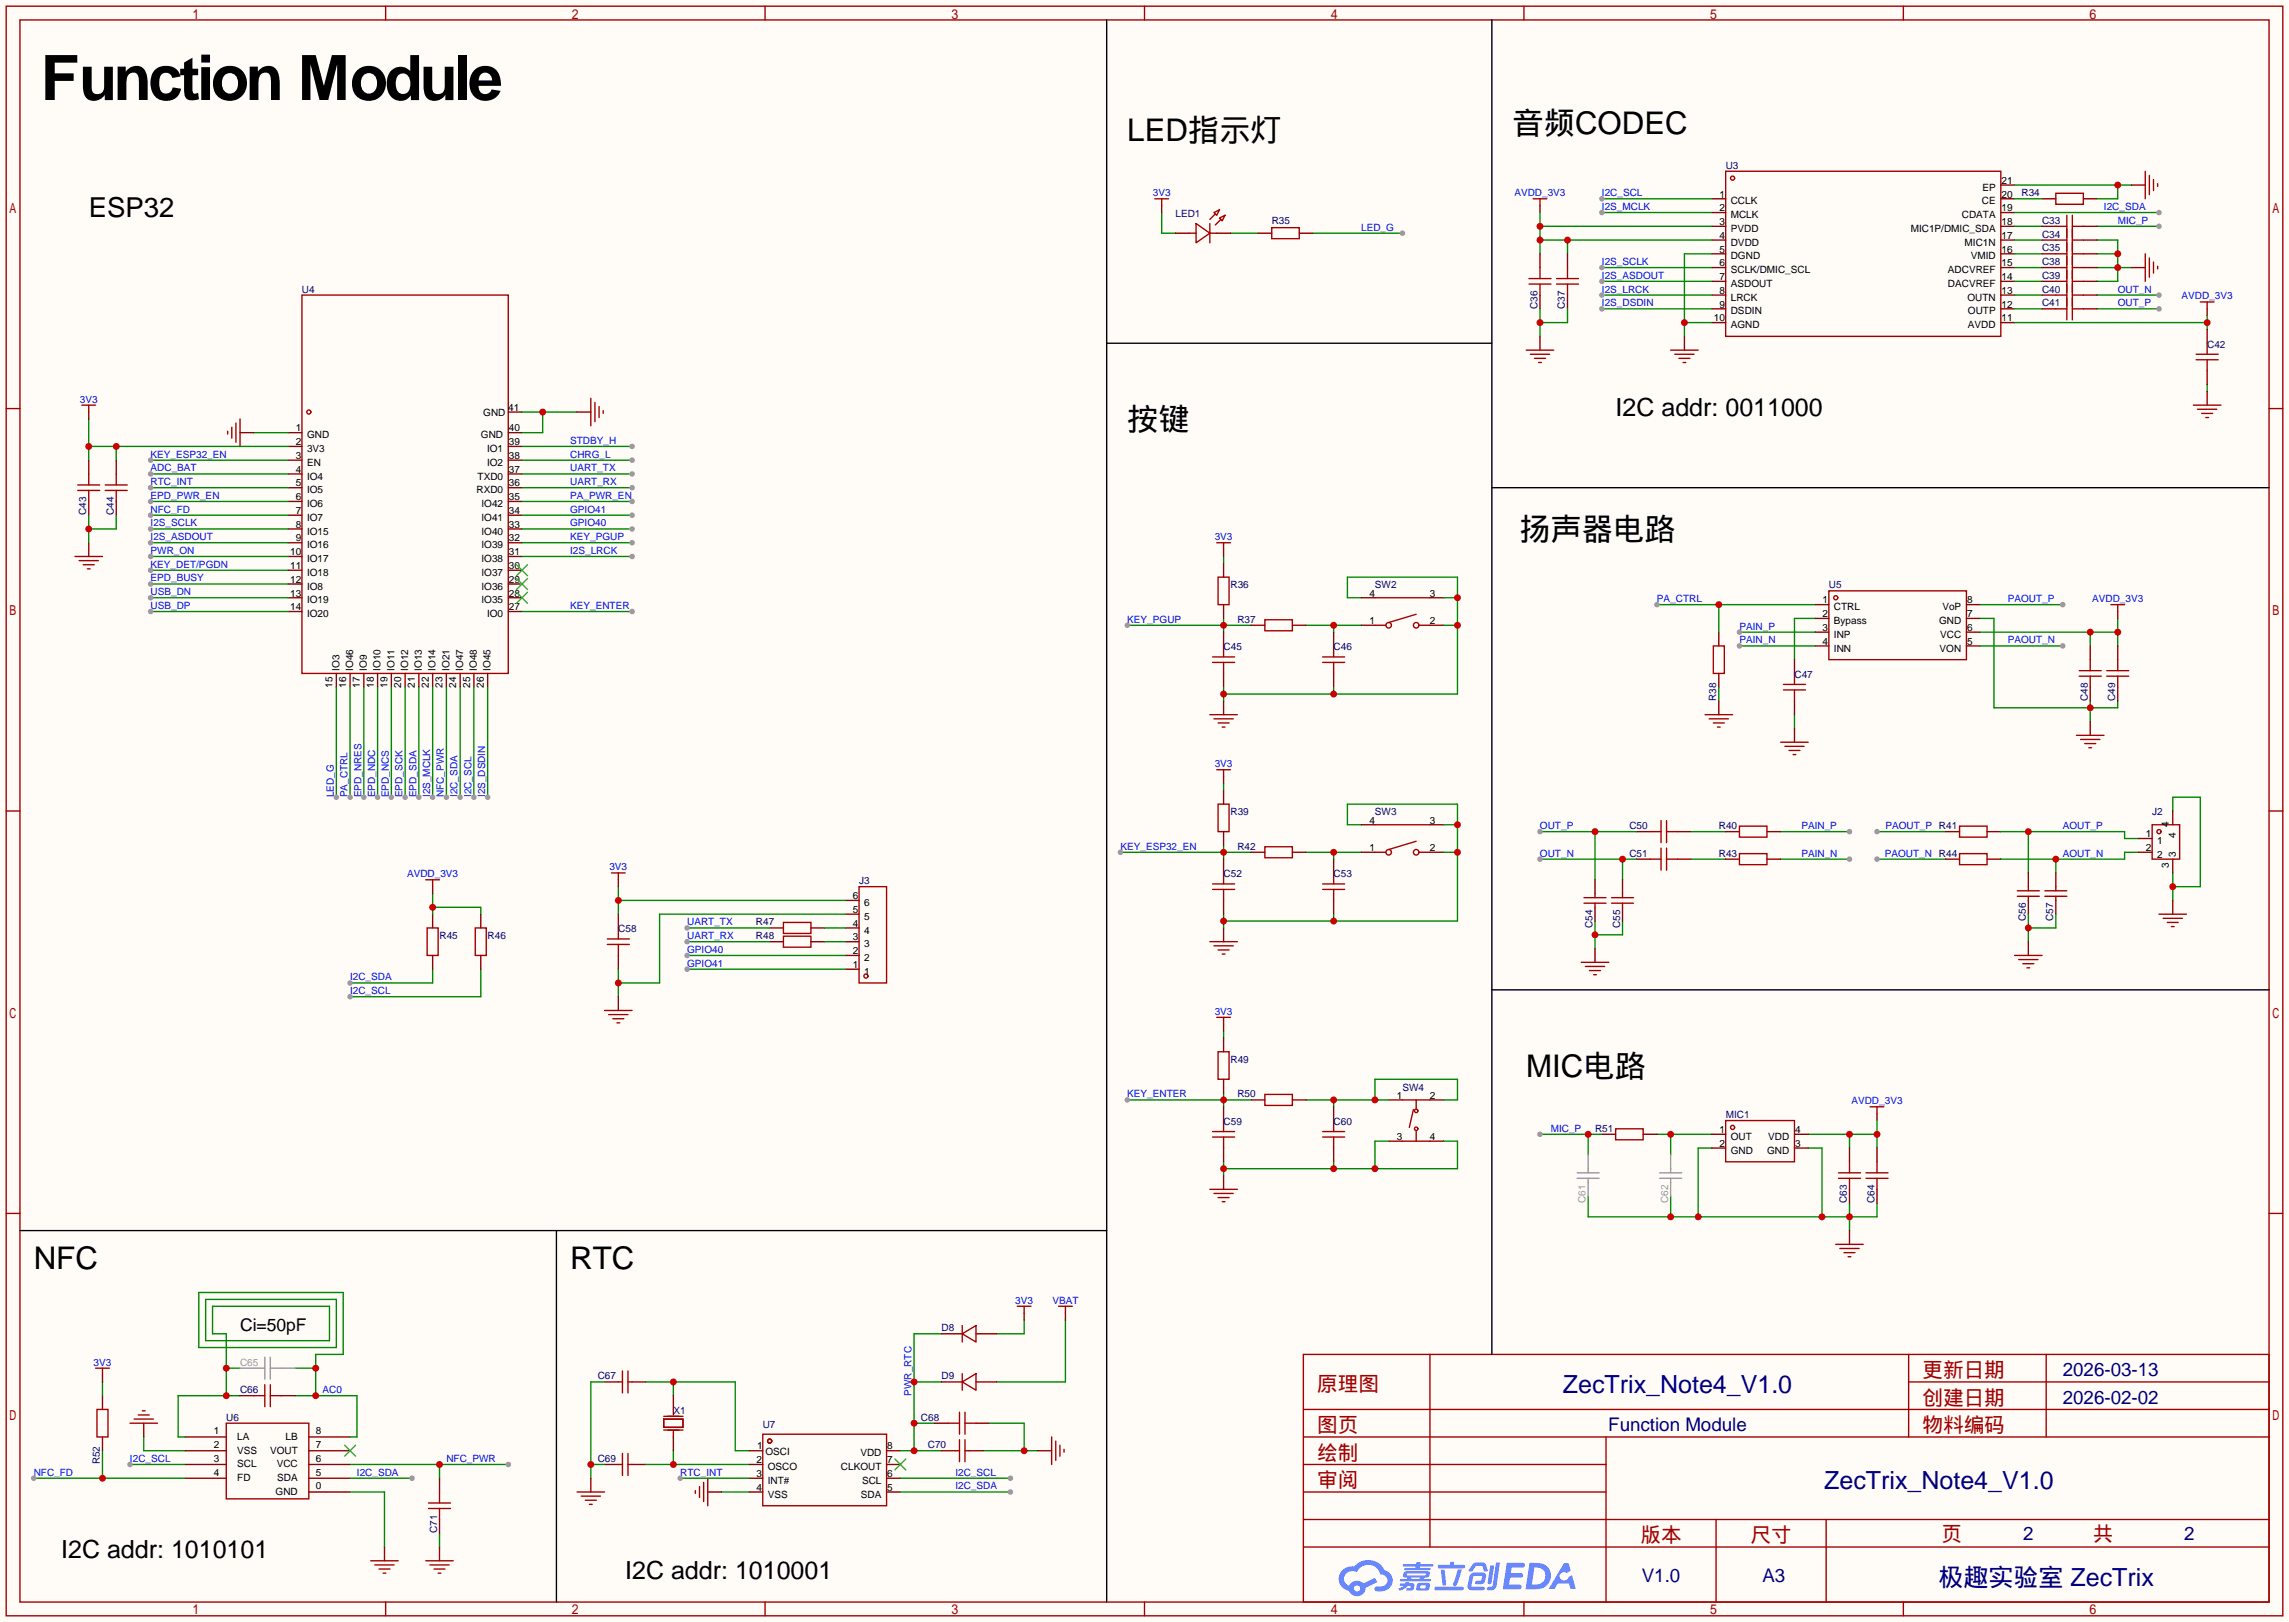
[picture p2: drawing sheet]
<svg xmlns="http://www.w3.org/2000/svg" width="423mm" height="299mm" viewBox="0 0 423 299" stroke-linecap="round" stroke-linejoin="round" font-family="sans-serif">
<defs><g id="words">
<text font-size="11.5" x="7.5" y="18.5">Function Module</text>
<g font-size="5.8">
<text x="208.2" y="26.1">LED指示灯</text>
<text x="279.3" y="24.8">音频CODEC</text>
<text x="208.2" y="79.4">按键</text>
<text x="280.5" y="99.7">扬声器电路</text>
<text x="281.8" y="198.8">MIC电路</text>
<text x="6.2" y="234.4">NFC</text>
<text x="105.3" y="234.4">RTC</text>
</g>
<text font-size="5.1" x="16.4" y="40.1">ESP32</text>
<g font-size="4.6">
<text x="298.3" y="76.9">I2C addr: 0011000</text>
<text x="11.3" y="287.7">I2C addr: 1010101</text>
<text x="115.4" y="291.5">I2C addr: 1010001</text>
</g>
<g font-size="4.6" fill="#000080">
<text x="288.6" y="257.2">ZecTrix_Note4_V1.0</text>
<text x="336.8" y="275">ZecTrix_Note4_V1.0</text>
<text x="357.9" y="292.8">极趣实验室 ZecTrix</text>
</g>
<g font-size="3.8" fill="#a00000">
<text x="243.2" y="256.8">原理图</text>
<text x="355" y="254.3">更新日期</text>
<text x="355" y="259.3">创建日期</text>
<text x="243.2" y="269.5">绘制</text>
<text x="243.2" y="264.4">图页</text>
<text x="355" y="264.4">物料编码</text>
<text x="243.2" y="274.6">审阅</text>
<text x="302.9" y="284.7">版本</text>
<text x="323.2" y="284.7">尺寸</text>
<text x="358.5" y="284.5">页</text>
<text x="386.5" y="284.5">共</text>
</g>
<g font-size="3.5" fill="#000080">
<text x="380.9" y="254">2026-03-13</text>
<text x="380.9" y="259.1">2026-02-02</text>
<text x="297" y="264.2">Function Module</text>
<text x="373.6" y="284.3">2</text>
<text x="403.3" y="284.3">2</text>
<text x="303.1" y="292.1">V1.0</text>
<text x="325.4" y="292.1">A3</text>
</g>
<text font-size="3.2" x="44.3" y="245.8">Ci=50pF</text>
<g font-size="1.8" fill="#000080">
<text x="318.6" y="31.2">U3</text>
<text x="217" y="40.1">LED1</text>
<text x="234.8" y="41.3">R35</text>
<text x="373.3" y="36.2">R34</text>
<text x="377.1" y="41.3">C33</text>
<text x="377.1" y="43.9">C34</text>
<text x="377.1" y="46.4">C35</text>
<text x="377.1" y="48.9">C38</text>
<text x="377.1" y="51.5">C39</text>
<text x="55.8" y="54">U4</text>
<text x="283.9" y="57" transform="rotate(-90 283.9 57)">C36</text>
<text x="289" y="57" transform="rotate(-90 289 57)">C37</text>
<text x="377.1" y="54">C40</text>
<text x="377.1" y="56.6">C41</text>
<text x="407.5" y="64.2">C42</text>
<text x="15.9" y="95.1" transform="rotate(-90 15.9 95.1)">C43</text>
<text x="21" y="95.1" transform="rotate(-90 21 95.1)">C44</text>
<text x="227.2" y="108.6">R36</text>
<text x="253.9" y="108.6">SW2</text>
<text x="337.7" y="108.6">U5</text>
<text x="228.5" y="115">R37</text>
<text x="225.9" y="120.1">C45</text>
<text x="246.3" y="120.1">C46</text>
<text x="331.3" y="125.1">C47</text>
<text x="316.9" y="129.4" transform="rotate(-90 316.9 129.4)">R38</text>
<text x="385.5" y="129.4" transform="rotate(-90 385.5 129.4)">C48</text>
<text x="390.6" y="129.4" transform="rotate(-90 390.6 129.4)">C49</text>
<text x="227.2" y="150.5">R39</text>
<text x="253.9" y="150.5">SW3</text>
<text x="300.9" y="153.1">C50</text>
<text x="317.4" y="153.1">R40</text>
<text x="397.4" y="150.5">J2</text>
<text x="225.9" y="162">C52</text>
<text x="228.5" y="156.9">R42</text>
<text x="246.3" y="162">C53</text>
<text x="300.9" y="158.2">C51</text>
<text x="317.4" y="158.2">R43</text>
<text x="158.6" y="163.2">J3</text>
<text x="81.2" y="173.4">R45</text>
<text x="90" y="173.4">R46</text>
<text x="114.2" y="172.1">C58</text>
<text x="139.6" y="170.9">R47</text>
<text x="139.6" y="173.4">R48</text>
<text x="294.1" y="171.3" transform="rotate(-90 294.1 171.3)">C54</text>
<text x="299.1" y="171.3" transform="rotate(-90 299.1 171.3)">C55</text>
<text x="374.1" y="170.1" transform="rotate(-90 374.1 170.1)">C56</text>
<text x="379.1" y="170.1" transform="rotate(-90 379.1 170.1)">C57</text>
<text x="227.2" y="196.3">R49</text>
<text x="228.5" y="202.6">R50</text>
<text x="259" y="201.3">SW4</text>
<text x="225.9" y="207.7">C59</text>
<text x="246.3" y="207.7">C60</text>
<text x="294.5" y="209">R51</text>
<text x="318.6" y="206.4">MIC1</text>
<text x="341" y="222.1" transform="rotate(-90 341 222.1)">C63</text>
<text x="346.1" y="222.1" transform="rotate(-90 346.1 222.1)">C64</text>
<text x="173.9" y="245.8">D8</text>
<text x="44.3" y="257.2">C66</text>
<text x="110.4" y="254.7">C67</text>
<text x="173.9" y="254.7">D9</text>
<text x="41.8" y="262.3">U6</text>
<text x="124.3" y="261">X1</text>
<text x="140.8" y="263.6">U7</text>
<text x="170.1" y="262.3">C68</text>
<text x="110.4" y="269.9">C69</text>
<text x="171.3" y="267.4">C70</text>
<text x="18.5" y="270.4" transform="rotate(-90 18.5 270.4)">R52</text>
<text x="80.7" y="283.1" transform="rotate(-90 80.7 283.1)">C71</text>
</g>
<g font-size="1.8">
<text x="366" y="35.2">EP</text>
<text x="369.6" y="33.9">21</text>
<text x="317.5" y="36.5">1</text>
<text x="317.5" y="39">2</text>
<text x="317.5" y="41.6">3</text>
<text x="319.6" y="37.7">CCLK</text>
<text x="319.6" y="40.3">MCLK</text>
<text x="362.2" y="40.3">CDATA</text>
<text x="365.9" y="37.7">CE</text>
<text x="369.6" y="41.6">18</text>
<text x="369.6" y="39">19</text>
<text x="369.6" y="36.5">20</text>
<text x="317.5" y="44.1">4</text>
<text x="317.5" y="46.6">5</text>
<text x="319.6" y="42.8">PVDD</text>
<text x="319.6" y="45.4">DVDD</text>
<text x="319.6" y="47.9">DGND</text>
<text x="352.8" y="42.8">MIC1P/DMIC_SDA</text>
<text x="362.8" y="45.4">MIC1N</text>
<text x="363.9" y="47.9">VMID</text>
<text x="369.6" y="46.6">16</text>
<text x="369.6" y="44.1">17</text>
<text x="317.5" y="49.2">6</text>
<text x="317.5" y="51.7">7</text>
<text x="319.6" y="50.4">SCLK/DMIC_SCL</text>
<text x="319.6" y="53">ASDOUT</text>
<text x="359.7" y="53">DACVREF</text>
<text x="359.7" y="50.4">ADCVREF</text>
<text x="369.6" y="51.7">14</text>
<text x="369.6" y="49.2">15</text>
<text x="316.5" y="59.3">10</text>
<text x="317.5" y="54.3">8</text>
<text x="317.5" y="56.8">9</text>
<text x="319.6" y="55.5">LRCK</text>
<text x="319.6" y="58.1">DSDIN</text>
<text x="363.3" y="55.5">OUTN</text>
<text x="363.4" y="58.1">OUTP</text>
<text x="369.6" y="59.3">11</text>
<text x="369.6" y="56.8">12</text>
<text x="369.6" y="54.3">13</text>
<text x="319.6" y="60.6">AGND</text>
<text x="363.4" y="60.6">AVDD</text>
<text x="89.2" y="76.9">GND</text>
<text x="93.9" y="75.8">41</text>
<text x="54.6" y="79.7">1</text>
<text x="54.6" y="82.2">2</text>
<text x="56.7" y="80.9">GND</text>
<text x="56.7" y="83.5">3V3</text>
<text x="88.8" y="80.9">GND</text>
<text x="89.9" y="83.5">IO1</text>
<text x="94" y="82.2">39</text>
<text x="94" y="79.7">40</text>
<text x="54.6" y="84.7">3</text>
<text x="54.6" y="87.3">4</text>
<text x="54.6" y="89.8">5</text>
<text x="56.7" y="86">EN</text>
<text x="56.7" y="88.5">IO4</text>
<text x="88.2" y="88.5">TXD0</text>
<text x="89.9" y="86">IO2</text>
<text x="94" y="89.8">36</text>
<text x="94" y="87.3">37</text>
<text x="94" y="84.7">38</text>
<text x="54.6" y="92.4">6</text>
<text x="54.6" y="94.9">7</text>
<text x="56.7" y="91.1">IO5</text>
<text x="56.7" y="93.6">IO6</text>
<text x="88" y="91.1">RXD0</text>
<text x="88.9" y="93.6">IO42</text>
<text x="94" y="94.9">34</text>
<text x="94" y="92.4">35</text>
<text x="54.6" y="97.4">8</text>
<text x="54.6" y="100">9</text>
<text x="56.7" y="96.2">IO7</text>
<text x="56.7" y="98.7">IO15</text>
<text x="56.7" y="101.2">IO16</text>
<text x="88.9" y="101.2">IO39</text>
<text x="88.9" y="98.7">IO40</text>
<text x="88.9" y="96.2">IO41</text>
<text x="94" y="100">32</text>
<text x="94" y="97.4">33</text>
<text x="53.6" y="102.5">10</text>
<text x="53.6" y="105.1">11</text>
<text x="53.6" y="107.6">12</text>
<text x="56.7" y="103.8">IO17</text>
<text x="56.7" y="106.3">IO18</text>
<text x="88.9" y="106.3">IO37</text>
<text x="88.9" y="103.8">IO38</text>
<text x="94" y="107.6">29</text>
<text x="94" y="105.1">30</text>
<text x="94" y="102.5">31</text>
<text x="53.6" y="110.1">13</text>
<text x="53.6" y="112.7">14</text>
<text x="56.7" y="108.9">IO8</text>
<text x="56.7" y="111.4">IO19</text>
<text x="56.7" y="113.9">IO20</text>
<text x="88.9" y="111.4">IO35</text>
<text x="88.9" y="108.9">IO36</text>
<text x="89.9" y="113.9">IO0</text>
<text x="94" y="112.7">27</text>
<text x="94" y="110.1">28</text>
<text x="252.8" y="110.1">4</text>
<text x="264" y="110.1">3</text>
<text x="336.5" y="111.4">1</text>
<text x="336.5" y="113.9">2</text>
<text x="338.6" y="112.7">CTRL</text>
<text x="358.7" y="112.7">VoP</text>
<text x="363.2" y="113.9">7</text>
<text x="363.2" y="111.4">8</text>
<text x="252.8" y="115.2">1</text>
<text x="264" y="115.2">2</text>
<text x="336.5" y="116.5">3</text>
<text x="336.5" y="119">4</text>
<text x="338.6" y="115.2">Bypass</text>
<text x="338.6" y="117.8">INP</text>
<text x="358" y="115.2">GND</text>
<text x="358.3" y="117.8">VCC</text>
<text x="363.2" y="119">5</text>
<text x="363.2" y="116.5">6</text>
<text x="62.7" y="123.9" transform="rotate(-90 62.7 123.9)">IO3</text>
<text x="65.2" y="123.9" transform="rotate(-90 65.2 123.9)">IO46</text>
<text x="67.7" y="123.9" transform="rotate(-90 67.7 123.9)">IO9</text>
<text x="70.3" y="123.9" transform="rotate(-90 70.3 123.9)">IO10</text>
<text x="72.8" y="123.9" transform="rotate(-90 72.8 123.9)">IO11</text>
<text x="75.4" y="123.9" transform="rotate(-90 75.4 123.9)">IO12</text>
<text x="77.9" y="123.9" transform="rotate(-90 77.9 123.9)">IO13</text>
<text x="80.4" y="123.9" transform="rotate(-90 80.4 123.9)">IO14</text>
<text x="83" y="123.9" transform="rotate(-90 83 123.9)">IO21</text>
<text x="85.5" y="123.9" transform="rotate(-90 85.5 123.9)">IO47</text>
<text x="88.1" y="123.9" transform="rotate(-90 88.1 123.9)">IO48</text>
<text x="90.6" y="123.9" transform="rotate(-90 90.6 123.9)">IO45</text>
<text x="338.6" y="120.3">INN</text>
<text x="358.2" y="120.3">VON</text>
<text x="61.4" y="127" transform="rotate(-90 61.4 127)">15</text>
<text x="63.9" y="127" transform="rotate(-90 63.9 127)">16</text>
<text x="66.5" y="127" transform="rotate(-90 66.5 127)">17</text>
<text x="69" y="127" transform="rotate(-90 69 127)">18</text>
<text x="71.5" y="127" transform="rotate(-90 71.5 127)">19</text>
<text x="74.1" y="127" transform="rotate(-90 74.1 127)">20</text>
<text x="76.6" y="127" transform="rotate(-90 76.6 127)">21</text>
<text x="79.2" y="127" transform="rotate(-90 79.2 127)">22</text>
<text x="81.7" y="127" transform="rotate(-90 81.7 127)">23</text>
<text x="84.2" y="127" transform="rotate(-90 84.2 127)">24</text>
<text x="86.8" y="127" transform="rotate(-90 86.8 127)">25</text>
<text x="89.3" y="127" transform="rotate(-90 89.3 127)">26</text>
<text x="252.8" y="152">4</text>
<text x="264" y="152">3</text>
<text x="396.2" y="154.6">1</text>
<text x="398.3" y="155.9">1</text>
<text x="400.5" y="152.6" transform="rotate(-90 400.5 152.6)">4</text>
<text x="401.7" y="154.7" transform="rotate(-90 401.7 154.7)">4</text>
<text x="252.8" y="157.1">1</text>
<text x="264" y="157.1">2</text>
<text x="396.2" y="157.1">2</text>
<text x="398.3" y="158.4">2</text>
<text x="400.5" y="160.3" transform="rotate(-90 400.5 160.3)">3</text>
<text x="401.7" y="158.2" transform="rotate(-90 401.7 158.2)">3</text>
<text x="157.5" y="166">6</text>
<text x="159.6" y="167.3">6</text>
<text x="157.5" y="173.6">3</text>
<text x="157.5" y="171.1">4</text>
<text x="157.5" y="168.6">5</text>
<text x="159.6" y="172.4">4</text>
<text x="159.6" y="169.8">5</text>
<text x="157.5" y="178.7">1</text>
<text x="157.5" y="176.2">2</text>
<text x="159.6" y="180">1</text>
<text x="159.6" y="177.4">2</text>
<text x="159.6" y="174.9">3</text>
<text x="257.9" y="202.8">1</text>
<text x="264" y="202.8">2</text>
<text x="317.5" y="209.2">1</text>
<text x="331.5" y="209.2">4</text>
<text x="257.9" y="210.5">3</text>
<text x="264" y="210.5">4</text>
<text x="317.5" y="211.7">2</text>
<text x="319.6" y="210.5">OUT</text>
<text x="319.6" y="213">GND</text>
<text x="326.3" y="213">GND</text>
<text x="326.5" y="210.5">VDD</text>
<text x="331.5" y="211.7">3</text>
<text x="39.5" y="264.8">1</text>
<text x="39.5" y="267.4">2</text>
<text x="39.5" y="269.9">3</text>
<text x="43.8" y="265.9">LA</text>
<text x="43.8" y="268.4">VSS</text>
<text x="49.9" y="268.4">VOUT</text>
<text x="52.7" y="265.9">LB</text>
<text x="58.3" y="269.9">6</text>
<text x="58.3" y="267.4">7</text>
<text x="58.3" y="264.8">8</text>
<text x="139.8" y="267.6">1</text>
<text x="141.4" y="268.6">OSCI</text>
<text x="158.9" y="268.9">VDD</text>
<text x="163.8" y="267.6">8</text>
<text x="39.5" y="272.5">4</text>
<text x="43.8" y="270.9">SCL</text>
<text x="43.8" y="273.5">FD</text>
<text x="51.1" y="270.9">VCC</text>
<text x="51.2" y="273.5">SDA</text>
<text x="58.3" y="272.5">5</text>
<text x="58.3" y="275">0</text>
<text x="139.7" y="270.2">2</text>
<text x="139.7" y="272.7">3</text>
<text x="139.7" y="275.2">4</text>
<text x="141.8" y="271.4">OSCO</text>
<text x="141.8" y="274">INT#</text>
<text x="155.3" y="271.4">CLKOUT</text>
<text x="159.2" y="274">SCL</text>
<text x="163.8" y="275.2">5</text>
<text x="163.8" y="272.7">6</text>
<text x="163.8" y="270.2">7</text>
<text x="50.9" y="276">GND</text>
<text x="141.8" y="276.5">VSS</text>
<text x="159" y="276.5">SDA</text>
</g>
<g font-size="1.8" fill="#00f">
<text x="212.9" y="36.2">3V3</text>
<text x="279.6" y="36.2">AVDD_3V3</text>
<text x="295.8" y="36.2">I2C_SCL</text>
<text x="295.8" y="38.8">I2S_MCLK</text>
<text x="388.5" y="38.8">I2C_SDA</text>
<text x="391" y="41.3">MIC_P</text>
<text x="251.3" y="42.6">LED_G</text>
<text x="295.8" y="51.5">I2S_ASDOUT</text>
<text x="295.8" y="48.9">I2S_SCLK</text>
<text x="295.8" y="56.6">I2S_DSDIN</text>
<text x="295.8" y="54">I2S_LRCK</text>
<text x="391" y="54">OUT_N</text>
<text x="391" y="56.6">OUT_P</text>
<text x="402.8" y="55.3">AVDD_3V3</text>
<text x="14.7" y="74.3">3V3</text>
<text x="105.3" y="82">STDBY_H</text>
<text x="27.8" y="84.5">KEY_ESP32_EN</text>
<text x="27.8" y="89.6">RTC_INT</text>
<text x="27.8" y="87">ADC_BAT</text>
<text x="105.3" y="87">UART_TX</text>
<text x="105.3" y="89.6">UART_RX</text>
<text x="105.3" y="84.5">CHRG_L</text>
<text x="27.8" y="92.1">EPD_PWR_EN</text>
<text x="27.8" y="94.7">NFC_FD</text>
<text x="105.3" y="92.1">PA_PWR_EN</text>
<text x="105.3" y="94.7">GPIO41</text>
<text x="27.8" y="97.2">I2S_SCLK</text>
<text x="27.8" y="99.7">I2S_ASDOUT</text>
<text x="105.3" y="99.7">KEY_PGUP</text>
<text x="105.3" y="97.2">GPIO40</text>
<text x="224.3" y="99.7">3V3</text>
<text x="27.8" y="107.4">EPD_BUSY</text>
<text x="27.8" y="102.3">PWR_ON</text>
<text x="27.8" y="104.8">KEY_DET/PGDN</text>
<text x="105.3" y="102.3">I2S_LRCK</text>
<text x="27.8" y="109.9">USB_DN</text>
<text x="27.8" y="112.4">USB_DP</text>
<text x="105.3" y="112.4">KEY_ENTER</text>
<text x="305.9" y="111.2">PA_CTRL</text>
<text x="370.7" y="111.2">PAOUT_P</text>
<text x="386.3" y="111.2">AVDD_3V3</text>
<text x="208.2" y="115">KEY_PGUP</text>
<text x="321.2" y="116.3">PAIN_P</text>
<text x="321.2" y="118.8">PAIN_N</text>
<text x="370.7" y="118.8">PAOUT_N</text>
<text x="224.3" y="141.7">3V3</text>
<text x="61.6" y="147.2" transform="rotate(-90 61.6 147.2)">LED_G</text>
<text x="64.2" y="147.2" transform="rotate(-90 64.2 147.2)">PA_CTRL</text>
<text x="66.7" y="147.2" transform="rotate(-90 66.7 147.2)">EPD_NRES</text>
<text x="69.3" y="147.2" transform="rotate(-90 69.3 147.2)">EPD_NDC</text>
<text x="71.8" y="147.2" transform="rotate(-90 71.8 147.2)">EPD_NCS</text>
<text x="74.3" y="147.2" transform="rotate(-90 74.3 147.2)">EPD_SCK</text>
<text x="76.9" y="147.2" transform="rotate(-90 76.9 147.2)">EPD_SDA</text>
<text x="79.4" y="147.2" transform="rotate(-90 79.4 147.2)">I2S_MCLK</text>
<text x="82" y="147.2" transform="rotate(-90 82 147.2)">NFC_PWR</text>
<text x="84.5" y="147.2" transform="rotate(-90 84.5 147.2)">I2C_SDA</text>
<text x="87" y="147.2" transform="rotate(-90 87 147.2)">I2C_SCL</text>
<text x="89.6" y="147.2" transform="rotate(-90 89.6 147.2)">I2S_DSDIN</text>
<text x="284.4" y="153.1">OUT_P</text>
<text x="332.6" y="153.1">PAIN_P</text>
<text x="348.1" y="153.1">PAOUT_P R41</text>
<text x="380.9" y="153.1">AOUT_P</text>
<text x="75.2" y="162">AVDD_3V3</text>
<text x="112.5" y="160.7">3V3</text>
<text x="206.9" y="156.9">KEY_ESP32_EN</text>
<text x="284.4" y="158.2">OUT_N</text>
<text x="332.6" y="158.2">PAIN_N</text>
<text x="348" y="158.2">PAOUT_N R44</text>
<text x="380.9" y="158.2">AOUT_N</text>
<text x="126.9" y="170.9">UART_TX</text>
<text x="126.9" y="173.4">UART_RX</text>
<text x="126.9" y="178.5">GPIO41</text>
<text x="126.9" y="175.9">GPIO40</text>
<text x="64.6" y="181">I2C_SDA</text>
<text x="64.6" y="183.6">I2C_SCL</text>
<text x="224.3" y="187.4">3V3</text>
<text x="208.2" y="202.6">KEY_ENTER</text>
<text x="341.9" y="203.9">AVDD_3V3</text>
<text x="286.3" y="209">MIC_P</text>
<text x="187.5" y="240.7">3V3</text>
<text x="194.3" y="240.7">VBAT</text>
<text x="17.3" y="252.1">3V3</text>
<text x="59.6" y="257.2">AC0</text>
<text x="168.3" y="257.7" transform="rotate(-90 168.3 257.7)">PWR_RTC</text>
<text x="24" y="269.9">I2C_SCL</text>
<text x="82.4" y="269.9">NFC_PWR</text>
<text x="6.2" y="272.5">NFC_FD</text>
<text x="65.9" y="272.5">I2C_SDA</text>
<text x="125.6" y="272.5">RTC_INT</text>
<text x="176.4" y="272.5">I2C_SCL</text>
<text x="176.4" y="275">I2C_SDA</text>
</g>
<g font-size="1.8" fill="#999">
<text x="292.8" y="222.1" transform="rotate(-90 292.8 222.1)">C61</text>
<text x="308" y="222.1" transform="rotate(-90 308 222.1)">C62</text>
<text x="44.3" y="252.1">C65</text>
</g>
</g></defs>
<path d="M0 0h422.7v299.5h-422.7z" fill="#fffcf7"/>
<g fill="none" stroke="#a10000" stroke-width=".25">
<path d="M1.1 1.1h420.4v297.2h-420.4zM3.7 3.7h415.3v292.1h-415.3zM71.2 1.1v2.6M141.3 1.1v2.6M211.3 1.1v2.6M281.4 1.1v2.6M351.5 1.1v2.6M1.1 75.4h2.6M419 75.4h2.5M1.1 149.7h2.6M419 149.7h2.5M1.1 224h2.6"/>
<path d="M419 224h2.5M240.7 250.1h178.3v45.7h-178.3zM264 250.1v35.5M352.4 250.1v15.2M352.4 255.1h66.6M377.8 250.1v15.2M240.7 270.4h55.8M240.7 265.3h178.3M240.7 275.5h55.8M240.7 260.2h178.3M296.5 265.3v30.5M71.2 295.8v2.5"/>
<path d="M141.3 295.8v2.5M211.3 295.8v2.5M240.7 285.6h178.3M240.7 280.5h178.3M281.4 295.8v2.5M316.9 280.5v15.3M337.2 280.5v15.3M351.5 295.8v2.5"/>
</g>
<g fill="#5487ff">
<path d="M278.2 288.5h2.2a.97 .97 0 0 1 1.2 .5 .53 .53 0 0 1-.7 .4h-1.8l-.1 1h1.8a.43 .43 0 0 1 .4 .5 .43 .43 0 0 1-.4 .4h-2l-.2 1.3h1.7a.45 .45 0 0 1 .6 .2 .45 .45 0 0 1-.1 .6h-3.3z"/>
<path d="M288.8 288.6h.8l.4 1.4-.7 .4a.82 .82 0 0 0-1.1 .1 .82 .82 0 0 0 0 1.2 .82 .82 0 0 0 1.2-.1l.3-.5 .6-.3 .7 2.6h-1l-.3-1h-2.1l-.6 1h-1z"/>
<path d="M275.2 289h.7l-.5 3.2a.36 .36 0 0 1-.4 .3 .36 .36 0 0 1-.3-.3z"/>
<path d="M276.2 288.5h.7l-.6 4.3a1.13 1.13 0 0 1-1.7 .6l.1-.4 .8-.1 .1-.1z"/>
<path d="M271.9 288.8l.6-.3h1.1a.77 .77 0 0 1 .8 .5l.3 1-.1 .1h-.6l-.3-1h-1a1.3 1.3 0 0 0-.8 .9l-.6 .1-.1-.1z"/>
<path d="M271.5 290.7l.5-.4h1.7a.66 .66 0 0 1 .6 1l-.1 .4a.81 .81 0 0 1-.9 .8h-.6a.32 .32 0 0 1-.3-.4 .32 .32 0 0 1 .3-.2l.8-.1 .2-.8h-1.7l-.3 1.9 2.2 .1a.32 .32 0 0 1 .3 .3 .32 .32 0 0 1-.4 .3h-2.2l-.5-.3-.1-.5z"/>
<path d="M264.9 293h5.1a.33 .33 0 0 1 .3 .3 .33 .33 0 0 1-.4 .3h-4.9l-.1-.1z"/>
<path d="M269.2 289.8h.7l-1 2.8a.36 .36 0 0 1-.3 .2 .36 .36 0 0 1-.3-.3z"/>
<path d="M266 289.8h.7l.3 2.6a.34 .34 0 0 1-.3 .4 .34 .34 0 0 1-.3-.3z"/>
<path d="M265.5 288.9h2.2l.1-.4 .1-.1h.6l-.1 .5h1.8a.32 .32 0 0 1 .3 .4 .32 .32 0 0 1-.3 .3h-4.5l-.2-.2z"/>
<path d="M258.5 292.3h1l.1-.2h.6l-.1 .2 .9 .1a.82 .82 0 0 1-.6 1.3h-.7v-.5l.7-.1v-.3h-.5l-.4 .4-1.1 .5-.2-.4 1-.5h-.7z"/>
<path d="M259.1 288.8h2.4l.1-.4h.7l-.1 .4h2.2l.3 .2-.3 .2h-2.2l-.1 .3h1.8l.3 .2-.3 .2h-4.5l-.1-.2v-.2h2.1v-.3h-2.2l-.2-.1z"/>
<path d="M282.4 288.5l-.7 4.9h1.7a2.47 2.47 0 0 0 2.8-1.7 2.47 2.47 0 0 0-1.4-3zM283.3 289.4a1.61 1.61 0 0 1 2.1 1.4 1.61 1.61 0 0 1-1.9 1.8h-.7z"/>
<path d="M259.2 290.3a.55 .55 0 0 0-.1 .7 .55 .55 0 0 0 .7 .2l.1 .3h-1.4v.4h5.5l.2-.1-.2-.3h-1.1l.1-.3a.7 .7 0 0 0 .9-.2 .7 .7 0 0 0-.1-.9h-4.1zM259.8 290.5h3.4l.1 .1-.2 .3h-3.2l-.1-.2zM260.6 291.2h1.6l-.1 .3h-1.5z"/>
<path d="M261.7 292.4a1.05 1.05 0 0 0 0 1.2 2.91 2.91 0 0 0 2.1-.1 .98 .98 0 0 0 .1-1.2l-1.7-.1zM262.3 292.7h.8h.2l-.1 .4-.2 .2-.8-.1z"/>
<path d="M247.9 289.9a2.23 2.23 0 0 0-.6 2.3 2.23 2.23 0 0 0 1.8 1.5 1.58 1.58 0 0 0 1.7 1 1.58 1.58 0 0 0 1.3-1.6l2.2-1-.5-.8-2.1 1a1.65 1.65 0 0 0-2.6 .5 1.45 1.45 0 0 1-.8-2 1.45 1.45 0 0 1 2-.6l.3 .1a2.3 2.3 0 0 1 2.3-1.4 2.3 2.3 0 0 1 2 1.8 1.12 1.12 0 0 1 1.3 1 1.12 1.12 0 0 1-1.1 1.2h-.7a.45 .45 0 0 0-.6 .4 .45 .45 0 0 0 .4 .5 2.26 2.26 0 0 0 2.9-2.4 2.04 2.04 0 0 0-1.5-1.5 3.3 3.3 0 0 0-5.5-.7l-1.2 .1zM250 293.3a.6 .6 0 0 1 1.2 0 .6 .6 0 0 1-1.2 0z"/>
</g>
<g fill="none" stroke="#a10000" stroke-width=".25">
<path d="M318.6 31.6h50.8v30.5h-50.8z"/>
<circle cx="319.9" cy="32.9" r=".38"/>
</g>
<g fill="none" stroke="#870000" stroke-width=".25">
<path d="M316.1 36.7h2.5M316.1 39.2h2.5M369.4 36.7h2.6M369.4 39.2h2.6M369.4 34.2h2.6M316.1 41.8h2.5M316.1 44.3h2.5M316.1 46.9h2.5M316.1 49.4h2.5M316.1 51.9h2.5M316.1 54.5h2.5M316.1 57h2.5"/>
<path d="M316.1 59.6h2.5M369.4 41.8h2.6M369.4 44.3h2.6M369.4 46.9h2.6M369.4 49.4h2.6M369.4 51.9h2.6M369.4 54.5h2.6M369.4 57h2.6M369.4 59.6h2.6"/>
</g>
<path d="M311 59.6h5.1M316.1 46.9h-5.1v15.2M407.5 71v1.3" fill="none" stroke="#008700" stroke-width=".25"/>
<circle cx="311" cy="59.6" r=".63" fill="#c00"/>
<path d="M295.8 36.7h20.3" fill="none" stroke="#008700" stroke-width=".25"/>
<circle cx="295.8" cy="36.7" r=".51" fill="#999"/>
<path d="M372 39.2h26.7" fill="none" stroke="#008700" stroke-width=".25"/>
<circle cx="398.7" cy="39.2" r=".51" fill="#999"/>
<path d="M295.8 39.2h20.3" fill="none" stroke="#008700" stroke-width=".25"/>
<circle cx="295.8" cy="39.2" r=".51" fill="#999"/>
<path d="M295.8 51.9h20.3" fill="none" stroke="#008700" stroke-width=".25"/>
<circle cx="295.8" cy="51.9" r=".51" fill="#999"/>
<path d="M295.8 57h20.3" fill="none" stroke="#008700" stroke-width=".25"/>
<circle cx="295.8" cy="57" r=".51" fill="#999"/>
<path d="M295.8 54.5h20.3" fill="none" stroke="#008700" stroke-width=".25"/>
<circle cx="295.8" cy="54.5" r=".51" fill="#999"/>
<path d="M295.8 49.4h20.3" fill="none" stroke="#008700" stroke-width=".25"/>
<circle cx="295.8" cy="49.4" r=".51" fill="#999"/>
<path d="M372 49.4h5.1M372 51.9h5.1M387.2 49.4h6.4M387.2 44.3h3.8v7.6h-3.8M387.2 46.9h3.8" fill="none" stroke="#008700" stroke-width=".25"/>
<g fill="#c00">
<circle cx="391" cy="49.4" r=".63"/>
<circle cx="391" cy="46.9" r=".63"/>
</g>
<path d="M372 46.9h5.1M372 41.8h5.1M372 44.3h5.1M387.2 41.8h11.5" fill="none" stroke="#008700" stroke-width=".25"/>
<circle cx="398.7" cy="41.8" r=".51" fill="#999"/>
<path d="M372 54.5h5.1M372 57h5.1M387.2 54.5h11.5" fill="none" stroke="#008700" stroke-width=".25"/>
<circle cx="398.7" cy="54.5" r=".51" fill="#999"/>
<path d="M387.2 57h11.5" fill="none" stroke="#008700" stroke-width=".25"/>
<circle cx="398.7" cy="57" r=".51" fill="#999"/>
<path d="M284.4 38v1.2" fill="none" stroke="#870000" stroke-width=".25"/>
<path d="M283.1 36.7h2.5M284.4 36.7v1.3" fill="none" stroke="#a10000" stroke-width=".25"/>
<path d="M284.4 39.2v7.7M284.4 44.3h31.7M284.4 41.8h31.7M289.4 44.3v2.6" fill="none" stroke="#008700" stroke-width=".25"/>
<g fill="#c00">
<circle cx="284.4" cy="41.8" r=".63"/>
<circle cx="284.4" cy="44.3" r=".63"/>
<circle cx="289.4" cy="44.3" r=".63"/>
</g>
<path d="M282.3 51.4h4.1M282.3 52.5h4.1M284.4 49.4v2M284.4 52.5v2M287.4 51.4h4.1M287.4 52.5h4.1M289.4 49.4v2M289.4 52.5v2" fill="none" stroke="#a10000" stroke-width=".25"/>
<path d="M284.4 46.9v2.5M284.4 54.5v2.5M289.4 46.9v2.5M289.4 54.5v2.5" fill="none" stroke="#870000" stroke-width=".25"/>
<path d="M284.4 57v5.1M289.4 57v2.6h-5" fill="none" stroke="#008700" stroke-width=".25"/>
<circle cx="284.4" cy="59.6" r=".63" fill="#c00"/>
<path d="M407.5 57v1.3" fill="none" stroke="#870000" stroke-width=".25"/>
<path d="M406.3 55.8h2.5M407.5 55.8v1.2" fill="none" stroke="#a10000" stroke-width=".25"/>
<path d="M372 59.6h35.5M407.5 58.3v2.5" fill="none" stroke="#008700" stroke-width=".25"/>
<circle cx="407.5" cy="59.6" r=".63" fill="#c00"/>
<path d="M377.1 36.7h2.5M384.7 36.7h2.5" fill="none" stroke="#870000" stroke-width=".25"/>
<path d="M379.6 35.7h5.1v2h-5.1z" fill="none" stroke="#a10000" stroke-width=".25"/>
<path d="M372 36.7h5.1M372 34.2h21.6M391 34.2v2.5h-3.8" fill="none" stroke="#008700" stroke-width=".25"/>
<circle cx="391" cy="34.2" r=".63" fill="#c00"/>
<g fill="none" stroke="#a10000" stroke-width=".25">
<path d="M316.4 119.3h2v5h-2zM337.7 109.1h25.4v12.7h-25.4z"/>
<circle cx="339" cy="110.4" r=".38"/>
</g>
<path d="M317.4 116.7v2.6M335.2 111.6h2.5M335.2 114.2h2.5M335.2 116.7h2.5M335.2 119.3h2.5M363.1 111.6h2.5M363.1 114.2h2.5M363.1 116.7h2.5M363.1 119.3h2.5M317.4 124.3v2.6" fill="none" stroke="#870000" stroke-width=".25"/>
<path d="M321.2 116.7h14M335.2 114.2h-3.9v7.6M331.3 132v2.5" fill="none" stroke="#008700" stroke-width=".25"/>
<circle cx="321.2" cy="116.7" r=".51" fill="#999"/>
<path d="M321.2 119.3h14" fill="none" stroke="#008700" stroke-width=".25"/>
<circle cx="321.2" cy="119.3" r=".51" fill="#999"/>
<path d="M305.9 111.6h29.3M317.4 111.6v5.1" fill="none" stroke="#008700" stroke-width=".25"/>
<circle cx="317.4" cy="111.6" r=".63" fill="#c00"/>
<circle cx="305.9" cy="111.6" r=".51" fill="#999"/>
<path d="M317.4 126.9v2.5M316.1 212h-2.5v12.7M333.9 212h2.5v12.7M293.2 220.9v3.8h53.4v-2.6M308.5 220.9v3.8M341.5 222.1v5.1" fill="none" stroke="#008700" stroke-width=".25"/>
<g fill="#c00">
<circle cx="341.5" cy="224.7" r=".63"/>
<circle cx="336.4" cy="224.7" r=".63"/>
<circle cx="313.6" cy="224.7" r=".63"/>
<circle cx="308.5" cy="224.7" r=".63"/>
</g>
<path d="M346.6 205.6v1.3" fill="none" stroke="#870000" stroke-width=".25"/>
<path d="M345.3 204.3h2.6M346.6 204.3v1.3" fill="none" stroke="#a10000" stroke-width=".25"/>
<path d="M333.9 209.4h12.7M341.5 209.4v2.6M346.6 206.9v5.1" fill="none" stroke="#008700" stroke-width=".25"/>
<g fill="#c00">
<circle cx="346.6" cy="209.4" r=".63"/>
<circle cx="341.5" cy="209.4" r=".63"/>
</g>
<path d="M339.5 216.5h4M339.5 217.6h4M341.5 214.5v2M341.5 217.6v2" fill="none" stroke="#a10000" stroke-width=".25"/>
<path d="M341.5 212v2.5M341.5 219.6v2.5" fill="none" stroke="#870000" stroke-width=".25"/>
<path d="M305.9 209.4h10.2M308.5 209.4v3.8" fill="none" stroke="#008700" stroke-width=".25"/>
<circle cx="308.5" cy="209.4" r=".63" fill="#c00"/>
<path d="M295.8 209.4h2.5M303.4 209.4h2.5" fill="none" stroke="#870000" stroke-width=".25"/>
<path d="M298.3 208.4h5.1v2h-5.1z" fill="none" stroke="#a10000" stroke-width=".25"/>
<path d="M284.4 209.4h11.4M293.2 209.4v3.8" fill="none" stroke="#008700" stroke-width=".25"/>
<circle cx="293.2" cy="209.4" r=".63" fill="#c00"/>
<circle cx="284.4" cy="209.4" r=".51" fill="#999"/>
<g fill="none" stroke="#a10000" stroke-width=".25">
<path d="M304.7 153.5h2M304.7 158.6h2M306.7 151.5v4.1M306.7 156.6v4.1M307.7 153.5h2.1M307.7 151.5v4.1M307.7 156.6v4.1M307.7 158.6h2.1M318.6 206.9h12.7v7.6h-12.7z"/>
<circle cx="319.9" cy="208.2" r=".38"/>
</g>
<path d="M302.1 153.5h2.6M302.1 158.6h2.6M309.8 153.5h2.5M309.8 158.6h2.5M316.1 209.4h2.5M316.1 212h2.5M331.3 209.4h2.6M331.3 212h2.6" fill="none" stroke="#870000" stroke-width=".25"/>
<path d="M365.6 111.6h15.3" fill="none" stroke="#008700" stroke-width=".25"/>
<circle cx="380.9" cy="111.6" r=".51" fill="#999"/>
<path d="M365.6 119.3h15.3" fill="none" stroke="#008700" stroke-width=".25"/>
<circle cx="380.9" cy="119.3" r=".51" fill="#999"/>
<path d="M365.6 116.7h25.4M386 116.7v2.6M391 114.2v5.1" fill="none" stroke="#008700" stroke-width=".25"/>
<g fill="#c00">
<circle cx="391" cy="116.7" r=".63"/>
<circle cx="386" cy="116.7" r=".63"/>
</g>
<path d="M365.6 114.2h2.6v16.5h22.8v-1.3M386 129.4v3.8" fill="none" stroke="#008700" stroke-width=".25"/>
<circle cx="386" cy="130.7" r=".63" fill="#c00"/>
<path d="M386 119.3v2.5M391 112.9v1.3M386 126.9v2.5" fill="none" stroke="#870000" stroke-width=".25"/>
<path d="M389.8 111.6h2.5M391 111.6v1.3M383.9 123.8h4.1M383.9 124.8h4.1M386 121.8v2M386 124.8v2.1" fill="none" stroke="#a10000" stroke-width=".25"/>
<path d="M284.4 153.5h17.7M294.5 153.5v8.9M312.3 153.5h6.3M312.3 158.6h6.3" fill="none" stroke="#008700" stroke-width=".25"/>
<circle cx="294.5" cy="153.5" r=".63" fill="#c00"/>
<circle cx="284.4" cy="153.5" r=".51" fill="#999"/>
<path d="M284.4 158.6h17.7M299.6 158.6v3.8" fill="none" stroke="#008700" stroke-width=".25"/>
<circle cx="299.6" cy="158.6" r=".63" fill="#c00"/>
<circle cx="284.4" cy="158.6" r=".51" fill="#999"/>
<path d="M328.8 153.5h12.7" fill="none" stroke="#008700" stroke-width=".25"/>
<circle cx="341.5" cy="153.5" r=".51" fill="#999"/>
<path d="M328.8 158.6h12.7" fill="none" stroke="#008700" stroke-width=".25"/>
<circle cx="341.5" cy="158.6" r=".51" fill="#999"/>
<path d="M346.6 153.5h12.7" fill="none" stroke="#008700" stroke-width=".25"/>
<circle cx="346.6" cy="153.5" r=".51" fill="#999"/>
<path d="M346.6 158.6h12.7" fill="none" stroke="#008700" stroke-width=".25"/>
<circle cx="346.6" cy="158.6" r=".51" fill="#999"/>
<path d="M359.3 153.5h2.5M359.3 158.6h2.5M366.9 153.5h2.5M366.9 158.6h2.5" fill="none" stroke="#870000" stroke-width=".25"/>
<path d="M361.8 152.5h5.1v2.1h-5.1zM361.8 157.6h5.1v2h-5.1z" fill="none" stroke="#a10000" stroke-width=".25"/>
<path d="M369.4 153.5h22.9v1.3h2.5M374.5 153.5v7.7" fill="none" stroke="#008700" stroke-width=".25"/>
<circle cx="374.5" cy="153.5" r=".63" fill="#c00"/>
<path d="M379.6 158.6v2.6M394.8 157.4h-2.5v1.2h-22.9" fill="none" stroke="#008700" stroke-width=".25"/>
<circle cx="379.6" cy="158.6" r=".63" fill="#c00"/>
<path d="M372.5 165.5h4.1M372.5 164.5h4.1M374.5 163.7v.8M374.5 165.5v.7M377.6 165.5h4M377.6 164.5h4M379.6 163.7v.8M379.6 165.5v.7" fill="none" stroke="#a10000" stroke-width=".25"/>
<path d="M374.5 161.2v2.5M374.5 166.2v2.6M379.6 161.2v2.5M379.6 166.2v2.6" fill="none" stroke="#870000" stroke-width=".25"/>
<path d="M374.5 168.8v5.1M379.6 168.8v2.5h-5.1" fill="none" stroke="#008700" stroke-width=".25"/>
<circle cx="374.5" cy="171.3" r=".63" fill="#c00"/>
<path d="M401.2 149.7v-2.5h5.1v16.5h-5.1M401.2 161.2v5" fill="none" stroke="#008700" stroke-width=".25"/>
<circle cx="401.2" cy="163.7" r=".63" fill="#c00"/>
<path d="M294.5 170.1v5M299.6 170.1v2.5h-5.1" fill="none" stroke="#008700" stroke-width=".25"/>
<circle cx="294.5" cy="172.6" r=".63" fill="#c00"/>
<path d="M275.5 3.7v246.4M3.7 227.2h200.6" fill="none" stroke="#000" stroke-width=".25"/>
<g fill="none" stroke="#a10000" stroke-width=".25">
<path d="M381.6 39.8v19.3M382.7 39.8v19.3M379.6 41.8h2M379.6 44.3h2M379.6 46.9h2M379.6 49.4h2M379.6 51.9h2M379.6 54.5h2M379.6 57h2M382.7 41.8h2M382.7 44.3h2M382.7 46.9h2"/>
<path d="M382.7 49.4h2M382.7 51.9h2M382.7 54.5h2M382.7 57h2M405.5 65.4h4.1M405.5 66.4h4.1M407.5 63.4v2M407.5 66.4v2.1M329.3 126.4h4.1M329.3 127.4h4.1M331.3 124.3v2.1M331.3 127.4v2"/>
<path d="M389 123.8h4.1M389 124.8h4.1M391 121.8v2M391 124.8v2.1M344.6 216.5h4M344.6 217.6h4M346.6 214.5v2M346.6 217.6v2M24 262.8h5.1M24.8 262h3.5M25.5 261.2h2.1M26.3 260.5h.5"/>
<path d="M26.5 262.8v2.5M41.8 262.8h15.2v13.9h-15.2zM68.5 288.2h5M69.2 288.9h3.6M70 289.7h2M70.7 290.4h.5M71 285.6v2.6M78.6 288.2h5.1M79.4 288.9h3.5M80.1 289.7h2.1M80.9 290.4h.5M81.2 285.6v2.6"/>
</g>
<g fill="none" stroke="#870000" stroke-width=".25">
<path d="M377.1 41.8h2.5M377.1 44.3h2.5M377.1 46.9h2.5M377.1 49.4h2.5M377.1 51.9h2.5M377.1 54.5h2.5M377.1 57h2.5M384.7 41.8h2.5M384.7 44.3h2.5M384.7 46.9h2.5M384.7 49.4h2.5M384.7 51.9h2.5"/>
<path d="M384.7 54.5h2.5M384.7 57h2.5M407.5 60.8v2.6M407.5 68.5v2.5M391 119.3v2.5M331.3 121.8v2.5M331.3 129.4v2.6M391 126.9v2.5M346.6 212v2.5M346.6 219.6v2.5M26.5 265.3h.1M34.2 265.3h7.6"/>
<path d="M34.2 267.8h7.6M34.2 270.4h7.6M34.2 272.9h7.6M57 265.3h7.6M57 267.8h7.6M57 270.4h7.6M57 272.9h7.6M57 275.5h7.6M71 285.6h.1M81.2 285.6h.1"/>
</g>
<path d="M63.6 266.8l2.1 2.1M65.7 266.8l-2.1 2.1" fill="none" stroke="#3c3" stroke-width=".25"/>
<path d="M6.2 272.9h28M18.9 267.8v5.1" fill="none" stroke="#008700" stroke-width=".25"/>
<circle cx="18.9" cy="272.9" r=".63" fill="#c00"/>
<circle cx="6.2" cy="272.9" r=".51" fill="#999"/>
<path d="M41.8 252.6h2.5M41.8 257.7v-11.4h-2.6v-5.1h21.6v6.3h-22.8v-7.6h24.1v8.9h-25.4v-10.2h26.7v11.5h-5.1v7.6M44.3 257.7h-11.4v7.6h1.3M54.5 252.6h3.8M54.5 257.7h11.4v7.6h-1.3M26.5 265.3v2.5h7.7" fill="none" stroke="#008700" stroke-width=".25"/>
<g fill="#c00">
<circle cx="58.3" cy="252.6" r=".63"/>
<circle cx="58.3" cy="257.7" r=".63"/>
<circle cx="41.8" cy="252.6" r=".63"/>
<circle cx="41.8" cy="257.7" r=".63"/>
</g>
<path d="M64.6 275.5h6.4v10.1M64.6 272.9h11.5" fill="none" stroke="#008700" stroke-width=".25"/>
<circle cx="76.1" cy="272.9" r=".51" fill="#999"/>
<path d="M64.6 270.4h29.3M81.2 270.4v2.5" fill="none" stroke="#008700" stroke-width=".25"/>
<circle cx="81.2" cy="270.4" r=".63" fill="#c00"/>
<circle cx="93.9" cy="270.4" r=".51" fill="#999"/>
<path d="M24 270.4h10.2M81.2 283.1v2.5" fill="none" stroke="#008700" stroke-width=".25"/>
<path d="M79.1 277.5h4.1M79.1 278.5h4.1M81.2 275.5v2M81.2 278.5v2" fill="none" stroke="#a10000" stroke-width=".25"/>
<path d="M81.2 272.9v2.6M81.2 280.5v2.6" fill="none" stroke="#870000" stroke-width=".25"/>
<circle cx="24" cy="270.4" r=".51" fill="#999"/>
<g fill="none" stroke="#870000" stroke-width=".25">
<path d="M53.2 79.9h2.6M93.9 79.9h2.5M93.9 76.1h2.5M53.2 82.4h2.6M53.2 85h2.6M53.2 87.5h2.6M53.2 90h2.6M53.2 92.6h2.6M53.2 95.1h2.6M53.2 97.7h2.6M93.9 82.4h2.5M93.9 85h2.5"/>
<path d="M93.9 87.5h2.5M93.9 90h2.5M93.9 92.6h2.5M93.9 95.1h2.5M93.9 97.7h2.5M53.2 100.2h2.6M53.2 102.7h2.6M53.2 105.3h2.6M53.2 107.8h2.6M53.2 110.4h2.6M53.2 112.9h2.6M93.9 100.2h2.5"/>
<path d="M93.9 102.7h2.5M93.9 105.3h2.5M93.9 107.8h2.5M93.9 110.4h2.5M93.9 112.9h2.5M62.1 124.3v2.6M64.6 124.3v2.6M67.2 124.3v2.6M69.7 124.3v2.6M72.3 124.3v2.6M74.8 124.3v2.6M77.3 124.3v2.6"/>
<path d="M79.9 124.3v2.6M82.4 124.3v2.6M85 124.3v2.6M87.5 124.3v2.6M90 124.3v2.6M251.3 152.3h2.6M251.3 157.4h2.6M264 152.3h2.6M264 157.4h2.6M256.4 203.1h2.6M256.4 210.7h2.6M264 203.1h2.6"/>
<path d="M264 210.7h2.6M18.9 253.9v1.2M18.9 257.7v2.5M18.9 265.3v2.5"/>
</g>
<g fill="none" stroke="#a10000" stroke-width=".25">
<path d="M55.8 54.5h38.1v69.8h-38.1zM253.9 157.4h2M253.9 152.3h10.1M261.5 155.3l-5.1 1.5M262 157.4h2M259 210.7h5M259 203.1h5M261 204.9l-.8 3.3M261.5 203.1v1.8M261.5 208.9v1.8M17.7 252.6h2.5M18.9 252.6v1.3"/>
<path d="M17.9 260.2h2v5.1h-2z"/>
<circle cx="57" cy="76.1" r=".38"/>
<circle cx="256.4" cy="157.4" r=".51"/>
<circle cx="261.5" cy="157.4" r=".51"/>
<circle cx="261.5" cy="205.1" r=".32"/>
<circle cx="261.5" cy="208.4" r=".32"/>
</g>
<path d="M208.2 203.1h22.8M225.9 201.8v2.5M18.9 255.1v2.6" fill="none" stroke="#008700" stroke-width=".25"/>
<path d="M95.4 109.3l2 2.1M95.4 106.8l2 2M95.4 104.3l2 2M97.4 109.3l-2 2.1M97.4 106.8l-2 2M97.4 104.3l-2 2" fill="none" stroke="#3c3" stroke-width=".25"/>
<path d="M275.5 90h143.5M275.5 182.8h143.5" fill="none" stroke="#000" stroke-width=".25"/>
<circle cx="225.9" cy="203.1" r=".63" fill="#c00"/>
<circle cx="208.2" cy="203.1" r=".51" fill="#999"/>
<path d="M241.2 203.1h15.2M246.3 203.1v1.2M253.9 203.1v-3.8h15.2v3.8h-2.5" fill="none" stroke="#008700" stroke-width=".25"/>
<g fill="#c00">
<circle cx="246.3" cy="203.1" r=".63"/>
<circle cx="253.9" cy="203.1" r=".63"/>
</g>
<path d="M225.9 214.5v2.5M246.3 214.5v1.3M256.4 210.7h-2.5v5.1M266.6 210.7h2.5v5.1h-43.2" fill="none" stroke="#008700" stroke-width=".25"/>
<g fill="#c00">
<circle cx="246.3" cy="215.8" r=".63"/>
<circle cx="253.9" cy="215.8" r=".63"/>
<circle cx="225.9" cy="215.8" r=".63"/>
</g>
<path d="M208.2 115.4h22.8M225.9 114.2v2.5M225.9 190.4v1.2" fill="none" stroke="#008700" stroke-width=".25"/>
<path d="M225.9 191.6v2.6M225.9 199.3v2.5M225.9 204.3v2.6M225.9 212v2.5M225.9 217v2.6M231 203.1h2.6M238.6 203.1h2.6M246.3 204.3v2.6M246.3 212v2.5" fill="none" stroke="#870000" stroke-width=".25"/>
<g fill="none" stroke="#a10000" stroke-width=".25">
<path d="M224.9 194.2h2v5.1h-2zM223.4 219.6h5.1M223.9 209.9h4.1M223.9 208.9h4.1M225.9 206.9v2M225.9 209.9v2.1M233.6 202.1h5v2h-5zM244.2 209.9h4.1M244.2 208.9h4.1M246.3 206.9v2M246.3 209.9v2.1M224.2 220.3h3.5"/>
<path d="M224.9 221.1h2M225.7 221.9h.5"/>
</g>
<circle cx="225.9" cy="115.4" r=".63" fill="#c00"/>
<circle cx="208.2" cy="115.4" r=".51" fill="#999"/>
<path d="M225.9 102.7v1.3M251.3 110.4h-2.5v-3.8h20.3v21.5h-43.2M266.6 110.4h2.5M266.6 115.4h2.5M225.9 126.9v2.5M246.3 126.9v1.2" fill="none" stroke="#008700" stroke-width=".25"/>
<g fill="none" stroke="#870000" stroke-width=".25">
<path d="M225.9 104v2.6M225.9 111.6v2.6M225.9 116.7v2.6M231 115.4h2.6M238.6 115.4h2.6M246.3 116.7v2.6M251.3 115.4h2.6M251.3 110.4h2.6M264 115.4h2.6M264 110.4h2.6M225.9 124.3v2.6M225.9 129.4v2.6"/>
<path d="M246.3 124.3v2.6"/>
</g>
<g fill="none" stroke="#a10000" stroke-width=".25">
<path d="M224.9 106.6h2v5h-2zM225.9 119.3v2M233.6 114.4h5v2.1h-5zM246.3 119.3v2M253.9 115.4h2M253.9 110.4h10.1M261.5 113.4l-5.1 1.5M262 115.4h2M223.4 132h5.1M223.9 122.3h4.1M223.9 121.3h4.1M224.2 132.7h3.5"/>
<path d="M224.9 133.5h2M225.7 134.2h.5M225.9 122.3v2M244.2 122.3h4.1M244.2 121.3h4.1M246.3 122.3v2"/>
<circle cx="256.4" cy="115.4" r=".51"/>
<circle cx="261.5" cy="115.4" r=".51"/>
</g>
<g fill="#c00">
<circle cx="246.3" cy="128.1" r=".63"/>
<circle cx="225.9" cy="128.1" r=".63"/>
<circle cx="269.1" cy="115.4" r=".63"/>
<circle cx="269.1" cy="110.4" r=".63"/>
</g>
<path d="M241.2 115.4h10.1M246.3 115.4v1.3" fill="none" stroke="#008700" stroke-width=".25"/>
<circle cx="246.3" cy="115.4" r=".63" fill="#c00"/>
<path d="M206.9 157.4h24.1M225.9 156.1v2.5" fill="none" stroke="#008700" stroke-width=".25"/>
<circle cx="225.9" cy="157.4" r=".63" fill="#c00"/>
<circle cx="206.9" cy="157.4" r=".51" fill="#999"/>
<path d="M225.9 144.7v1.2M251.3 152.3h-2.5v-3.8h20.3v21.6h-43.2M266.6 152.3h2.5M266.6 157.4h2.5M225.9 168.8v2.5M246.3 168.8v1.3" fill="none" stroke="#008700" stroke-width=".25"/>
<path d="M225.9 145.9v2.6M225.9 153.5v2.6M231 157.4h2.6M238.6 157.4h2.6M246.3 158.6v2.6M225.9 171.3v2.6M246.3 166.2v2.6" fill="none" stroke="#870000" stroke-width=".25"/>
<path d="M224.9 148.5h2v5h-2zM233.6 156.3h5v2.1h-5zM223.4 173.9h5.1M224.2 174.6h3.5M224.9 175.4h2M225.7 176.1h.5M244.2 164.2h4.1M244.2 163.2h4.1M246.3 161.2v2M246.3 164.2v2" fill="none" stroke="#a10000" stroke-width=".25"/>
<g fill="#c00">
<circle cx="246.3" cy="170.1" r=".63"/>
<circle cx="225.9" cy="170.1" r=".63"/>
<circle cx="269.1" cy="157.4" r=".63"/>
<circle cx="269.1" cy="152.3" r=".63"/>
</g>
<path d="M241.2 157.4h10.1M246.3 157.4v1.2" fill="none" stroke="#008700" stroke-width=".25"/>
<circle cx="246.3" cy="157.4" r=".63" fill="#c00"/>
<path d="M214.5 39.2v3.9h2.5M227.2 43.1h5.1M242.4 43.1h16.6" fill="none" stroke="#008700" stroke-width=".25"/>
<path d="M214.5 38v1.2" fill="none" stroke="#870000" stroke-width=".25"/>
<path d="M213.2 36.7h2.6M214.5 36.7v1.3" fill="none" stroke="#a10000" stroke-width=".25"/>
<circle cx="259" cy="43.1" r=".51" fill="#999"/>
<path d="M204.3 3.7v292.1M204.3 63.4h71.2" fill="none" stroke="#000" stroke-width=".25"/>
<path d="M46.9 79.9h6.3M96.4 76.1h10.2M100.2 76.1v3.8h-3.8" fill="none" stroke="#008700" stroke-width=".25"/>
<circle cx="100.2" cy="76.1" r=".63" fill="#c00"/>
<path d="M44.3 79.9h2.6M106.6 76.1h2.5" fill="none" stroke="#870000" stroke-width=".25"/>
<path d="M42 79.6v.5M42.8 78.9v2M43.6 78.1v3.6M44.3 77.3v5.1M109.1 73.5v5.1M109.9 74.3v3.6M110.6 75.1v2M111.4 75.8v.5" fill="none" stroke="#a10000" stroke-width=".25"/>
<path d="M16.4 77.3v7.7M16.4 82.4h36.8M21.5 82.4v2.6" fill="none" stroke="#008700" stroke-width=".25"/>
<g fill="#c00">
<circle cx="16.4" cy="82.4" r=".63"/>
<circle cx="21.5" cy="82.4" r=".63"/>
</g>
<g fill="none" stroke="#a10000" stroke-width=".25">
<path d="M14.4 89.5h4M14.4 90.6h4M16.4 87.5v2M16.4 90.6v2M19.4 89.5h4.1M19.4 90.6h4.1M21.5 87.5v2M21.5 90.6v2M13.8 102.7h5.1M14.6 103.5h3.6M15.4 104.3h2M16.1 105h.5"/>
<path d="M223.9 163.2h4.1M223.9 164.2h4.1M225.9 161.2v2M225.9 164.2v2"/>
</g>
<path d="M16.4 85v2.5M16.4 92.6v2.5M21.5 85v2.5M21.5 92.6v2.5M16.4 100.2v2.5M225.9 158.6v2.6M225.9 166.2v2.6" fill="none" stroke="#870000" stroke-width=".25"/>
<path d="M16.4 95.1v5.1M21.5 95.1v2.6h-5.1" fill="none" stroke="#008700" stroke-width=".25"/>
<circle cx="16.4" cy="97.7" r=".63" fill="#c00"/>
<path d="M27.8 85h25.4" fill="none" stroke="#008700" stroke-width=".25"/>
<circle cx="27.8" cy="85" r=".51" fill="#999"/>
<path d="M27.8 97.7h25.4" fill="none" stroke="#008700" stroke-width=".25"/>
<circle cx="27.8" cy="97.7" r=".51" fill="#999"/>
<path d="M27.8 100.2h25.4" fill="none" stroke="#008700" stroke-width=".25"/>
<circle cx="27.8" cy="100.2" r=".51" fill="#999"/>
<path d="M27.8 110.4h25.4" fill="none" stroke="#008700" stroke-width=".25"/>
<circle cx="27.8" cy="110.4" r=".51" fill="#999"/>
<path d="M27.8 112.9h25.4" fill="none" stroke="#008700" stroke-width=".25"/>
<circle cx="27.8" cy="112.9" r=".51" fill="#999"/>
<path d="M96.4 87.5h20.3" fill="none" stroke="#008700" stroke-width=".25"/>
<circle cx="116.7" cy="87.5" r=".51" fill="#999"/>
<path d="M96.4 90h20.3" fill="none" stroke="#008700" stroke-width=".25"/>
<circle cx="116.7" cy="90" r=".51" fill="#999"/>
<path d="M85 126.9v20.3" fill="none" stroke="#008700" stroke-width=".25"/>
<circle cx="85" cy="147.2" r=".51" fill="#999"/>
<path d="M87.5 126.9v20.3" fill="none" stroke="#008700" stroke-width=".25"/>
<circle cx="87.5" cy="147.2" r=".51" fill="#999"/>
<path d="M79.9 178.9v2.6h-15.3" fill="none" stroke="#008700" stroke-width=".25"/>
<circle cx="64.6" cy="181.5" r=".51" fill="#999"/>
<path d="M88.8 178.9v5.1h-24.2" fill="none" stroke="#008700" stroke-width=".25"/>
<circle cx="64.6" cy="184" r=".51" fill="#999"/>
<path d="M79.9 168.8v2.5M79.9 176.4v2.5M88.8 168.8v2.5M88.8 176.4v2.5" fill="none" stroke="#870000" stroke-width=".25"/>
<path d="M78.9 171.3h2v5.1h-2zM87.8 171.3h2v5.1h-2z" fill="none" stroke="#a10000" stroke-width=".25"/>
<path d="M79.9 167.5h8.9v1.3M79.9 165v3.8" fill="none" stroke="#008700" stroke-width=".25"/>
<circle cx="79.9" cy="167.5" r=".63" fill="#c00"/>
<path d="M27.8 107.8h25.4" fill="none" stroke="#008700" stroke-width=".25"/>
<circle cx="27.8" cy="107.8" r=".51" fill="#999"/>
<path d="M77.3 126.9v20.3" fill="none" stroke="#008700" stroke-width=".25"/>
<circle cx="77.3" cy="147.2" r=".51" fill="#999"/>
<path d="M74.8 126.9v20.3" fill="none" stroke="#008700" stroke-width=".25"/>
<circle cx="74.8" cy="147.2" r=".51" fill="#999"/>
<path d="M72.3 126.9v20.3" fill="none" stroke="#008700" stroke-width=".25"/>
<circle cx="72.3" cy="147.2" r=".51" fill="#999"/>
<path d="M69.7 126.9v20.3" fill="none" stroke="#008700" stroke-width=".25"/>
<circle cx="69.7" cy="147.2" r=".51" fill="#999"/>
<path d="M67.2 126.9v20.3" fill="none" stroke="#008700" stroke-width=".25"/>
<circle cx="67.2" cy="147.2" r=".51" fill="#999"/>
<path d="M79.9 126.9v20.3" fill="none" stroke="#008700" stroke-width=".25"/>
<circle cx="79.9" cy="147.2" r=".51" fill="#999"/>
<g fill="none" stroke="#a10000" stroke-width=".25">
<path d="M114.2 255.1h.7M114.9 253.1v4.1M116 253.1v4.1M116 255.1h.7M114.2 270.4h.7M114.9 268.4v4M116 268.4v4M116 270.4h.7M140.8 264.8h22.9v13.2h-22.9z"/>
<circle cx="142.1" cy="266.1" r=".38"/>
</g>
<path d="M111.6 255.1h2.6M116.7 255.1h2.6M111.6 270.4h2.6M116.7 270.4h2.6M138.3 270.4h2.5M138.3 272.9h2.5M138.3 275.5h2.5M138.3 267.8h2.5M163.7 270.4h2.5M163.7 272.9h2.5M163.7 275.5h2.5M163.7 267.8h2.5" fill="none" stroke="#870000" stroke-width=".25"/>
<path d="M165.2 269.4l2.1 2M167.3 269.4l-2.1 2" fill="none" stroke="#3c3" stroke-width=".25"/>
<path d="M119.3 270.4h19M124.3 267.8v2.6" fill="none" stroke="#008700" stroke-width=".25"/>
<circle cx="124.3" cy="270.4" r=".63" fill="#c00"/>
<path d="M119.3 255.1h16.5v12.7h2.5M124.3 255.1v2.6" fill="none" stroke="#008700" stroke-width=".25"/>
<circle cx="124.3" cy="255.1" r=".63" fill="#c00"/>
<path d="M111.6 255.1h-2.5v17.8M109.1 270.4h2.5" fill="none" stroke="#008700" stroke-width=".25"/>
<circle cx="109.1" cy="270.4" r=".63" fill="#c00"/>
<path d="M109.1 272.9v2.6M130.7 275.5h2.5" fill="none" stroke="#870000" stroke-width=".25"/>
<path d="M106.6 275.5h5M107.3 276.2h3.6M108.1 277h2M108.8 277.7h.5M128.4 275.2v.5M129.2 274.4v2.1M129.9 273.7v3.5M130.7 272.9v5.1" fill="none" stroke="#a10000" stroke-width=".25"/>
<path d="M133.2 275.5h5.1M166.2 272.9h20.4" fill="none" stroke="#008700" stroke-width=".25"/>
<circle cx="186.6" cy="272.9" r=".51" fill="#999"/>
<path d="M166.2 275.5h20.4" fill="none" stroke="#008700" stroke-width=".25"/>
<circle cx="186.6" cy="275.5" r=".51" fill="#999"/>
<path d="M168.8 255.1h5.1M173.9 246.3h-5.1v21.5M166.2 267.8h7.7M168.8 262.8h3.8" fill="none" stroke="#008700" stroke-width=".25"/>
<g fill="#c00">
<circle cx="168.8" cy="267.8" r=".63"/>
<circle cx="168.8" cy="262.8" r=".63"/>
<circle cx="168.8" cy="255.1" r=".63"/>
</g>
<path d="M175.1 262.8h2.1M177.2 260.7v4.1M178.2 262.8h2M178.2 260.7v4.1" fill="none" stroke="#a10000" stroke-width=".25"/>
<path d="M172.6 262.8h2.5M180.2 262.8h2.6" fill="none" stroke="#870000" stroke-width=".25"/>
<path d="M181.5 267.8h10.1M182.8 262.8h6.3v5" fill="none" stroke="#008700" stroke-width=".25"/>
<circle cx="189.1" cy="267.8" r=".63" fill="#c00"/>
<path d="M16.4 76.1v1.2M79.9 163.7v1.3M124.3 257.7v2.5M189.1 242.4v1.3M196.7 242.4v1.3M124.3 265.3v2.5M173.9 267.8h2.5M178.9 267.8h2.6M191.6 267.8h2.6" fill="none" stroke="#870000" stroke-width=".25"/>
<g fill="none" stroke="#a10000" stroke-width=".25">
<path d="M15.1 74.8h2.6M16.4 74.8v1.3M78.6 162.4h2.6M79.9 162.4v1.3M187.8 241.2h2.6M189.1 241.2v1.2M195.5 241.2h2.5M196.7 241.2v1.2M122.6 262h3.5v1.5h-3.5zM122.6 264h3.5M122.6 261.5h3.5M124.3 260.2v1"/>
<path d="M124.3 264.3v1M176.4 267.8h.8M177.2 265.8v4.1M178.2 265.8v4.1M178.2 267.8h.7M194.2 265.3v5.1M194.9 266.1v3.5M195.7 266.8v2.1M196.5 267.6v.5"/>
</g>
<path d="M96.4 102.7h20.3M189.1 243.7v2.6h-5.1M196.7 243.7v11.4h-12.7" fill="none" stroke="#008700" stroke-width=".25"/>
<circle cx="116.7" cy="102.7" r=".51" fill="#999"/>
<path d="M90 126.9v20.3" fill="none" stroke="#008700" stroke-width=".25"/>
<circle cx="90" cy="147.2" r=".51" fill="#999"/>
<path d="M225.9 101.5v1.2M225.9 143.4v1.3M225.9 189.1v1.3" fill="none" stroke="#870000" stroke-width=".25"/>
<path d="M224.7 100.2h2.5M225.9 100.2v1.3M224.7 142.1h2.5M225.9 142.1v1.3M224.7 187.8h2.5M225.9 187.8v1.3" fill="none" stroke="#a10000" stroke-width=".25"/>
<path d="M96.4 92.6h20.3" fill="none" stroke="#008700" stroke-width=".25"/>
<circle cx="116.7" cy="92.6" r=".51" fill="#999"/>
<path d="M64.6 126.9v20.3" fill="none" stroke="#008700" stroke-width=".25"/>
<circle cx="64.6" cy="147.2" r=".51" fill="#999"/>
<path d="M27.8 92.6h25.4" fill="none" stroke="#008700" stroke-width=".25"/>
<circle cx="27.8" cy="92.6" r=".51" fill="#999"/>
<path d="M125.6 272.9h12.7" fill="none" stroke="#008700" stroke-width=".25"/>
<circle cx="125.6" cy="272.9" r=".51" fill="#999"/>
<path d="M27.8 90h25.4" fill="none" stroke="#008700" stroke-width=".25"/>
<circle cx="27.8" cy="90" r=".51" fill="#999"/>
<path d="M102.7 227.2v68.6" fill="none" stroke="#000" stroke-width=".25"/>
<path d="M27.8 87.5h25.4" fill="none" stroke="#008700" stroke-width=".25"/>
<circle cx="27.8" cy="87.5" r=".51" fill="#999"/>
<path d="M27.8 95.1h25.4" fill="none" stroke="#008700" stroke-width=".25"/>
<circle cx="27.8" cy="95.1" r=".51" fill="#999"/>
<path d="M82.4 126.9v20.3" fill="none" stroke="#008700" stroke-width=".25"/>
<circle cx="82.4" cy="147.2" r=".51" fill="#999"/>
<path d="M62.1 126.9v20.3" fill="none" stroke="#008700" stroke-width=".25"/>
<circle cx="62.1" cy="147.2" r=".51" fill="#999"/>
<g fill="none" stroke="#a10000" stroke-width=".25">
<path d="M158.6 163.7h5.1v17.8h-5.1zM177.7 246.3l2.5-1.6v3.1zM177.7 255.1l2.5-1.5v3.1zM177.7 244.7v3.1M177.7 253.6v3.1"/>
<circle cx="159.9" cy="180.2" r=".38"/>
</g>
<path d="M156.1 178.9h2.5M156.1 176.4h2.5M156.1 173.9h2.5M156.1 171.3h2.5M156.1 168.8h2.5M156.1 166.2h2.5M173.9 246.3h3.8M173.9 255.1h3.8M180.2 246.3h3.8M180.2 255.1h3.8" fill="none" stroke="#870000" stroke-width=".25"/>
<path d="M27.8 102.7h25.4" fill="none" stroke="#008700" stroke-width=".25"/>
<circle cx="27.8" cy="102.7" r=".51" fill="#999"/>
<path d="M27.8 105.3h25.4" fill="none" stroke="#008700" stroke-width=".25"/>
<circle cx="27.8" cy="105.3" r=".51" fill="#999"/>
<path d="M96.4 82.4h20.3" fill="none" stroke="#008700" stroke-width=".25"/>
<circle cx="116.7" cy="82.4" r=".51" fill="#999"/>
<path d="M96.4 85h20.3" fill="none" stroke="#008700" stroke-width=".25"/>
<circle cx="116.7" cy="85" r=".51" fill="#999"/>
<path d="M114.2 163.7v5.1M114.2 166.2h41.9" fill="none" stroke="#008700" stroke-width=".25"/>
<circle cx="114.2" cy="166.2" r=".63" fill="#c00"/>
<path d="M114.2 162.4v1.3M114.2 168.8v2.5M114.2 176.4v2.5" fill="none" stroke="#870000" stroke-width=".25"/>
<path d="M112.1 174.4h4.1M112.1 173.4h4.1M112.9 161.2h2.5M114.2 161.2v1.2M114.2 171.3v2.1M114.2 174.4v2" fill="none" stroke="#a10000" stroke-width=".25"/>
<path d="M114.2 178.9v5.1M156.1 168.8h-34.3v12.7h-7.6" fill="none" stroke="#008700" stroke-width=".25"/>
<circle cx="114.2" cy="181.5" r=".63" fill="#c00"/>
<path d="M142.1 171.3h2.6M142.1 173.9h2.6M149.7 171.3h2.6M149.7 173.9h2.6M114.2 184v2.6" fill="none" stroke="#870000" stroke-width=".25"/>
<path d="M144.7 170.3h5v2h-5zM144.7 172.8h5v2.1h-5zM111.6 186.6h5.1M112.4 187.3h3.6M113.2 188.1h2M113.9 188.8h.5" fill="none" stroke="#a10000" stroke-width=".25"/>
<path d="M126.9 171.3h15.2M152.3 171.3h3.8M152.3 173.9h3.8" fill="none" stroke="#008700" stroke-width=".25"/>
<circle cx="126.9" cy="171.3" r=".51" fill="#999"/>
<path d="M126.9 173.9h15.2" fill="none" stroke="#008700" stroke-width=".25"/>
<circle cx="126.9" cy="173.9" r=".51" fill="#999"/>
<path d="M96.4 112.9h20.3" fill="none" stroke="#008700" stroke-width=".25"/>
<circle cx="116.7" cy="112.9" r=".51" fill="#999"/>
<path d="M96.4 100.2h20.3" fill="none" stroke="#008700" stroke-width=".25"/>
<circle cx="116.7" cy="100.2" r=".51" fill="#999"/>
<path d="M96.4 95.1h20.3" fill="none" stroke="#008700" stroke-width=".25"/>
<circle cx="116.7" cy="95.1" r=".51" fill="#999"/>
<path d="M96.4 97.7h20.3" fill="none" stroke="#008700" stroke-width=".25"/>
<circle cx="116.7" cy="97.7" r=".51" fill="#999"/>
<path d="M126.9 178.9h29.2" fill="none" stroke="#008700" stroke-width=".25"/>
<circle cx="126.9" cy="178.9" r=".51" fill="#999"/>
<path d="M126.9 176.4h29.2" fill="none" stroke="#008700" stroke-width=".25"/>
<circle cx="126.9" cy="176.4" r=".51" fill="#999"/>
<g fill="none" stroke="#a10000" stroke-width=".25">
<path d="M224.2 39.2l1-.5-.5 1.1zM224.4 39.5l-1 1M396.1 31.6v5.1M396.9 32.4v3.5M397.6 33.1v2.1M398.4 33.9v.5M219.6 43.1h1.3M220.9 41.3l2.5 1.8-2.5 1.7zM223.4 43.1h1.3M223.4 41.3v3.5M225.2 40.3l1-.5-.5 1zM225.4 40.5l-1 1"/>
<path d="M234.8 42h5.1v2.1h-5.1zM396.1 46.9v5M396.9 47.6v3.6M397.6 48.4v2M398.4 49.1v.6M281.8 64.6h5.1M282.6 65.4h3.5M283.3 66.2h2.1M284.1 66.9h.5M308.5 64.6h5.1M309.2 65.4h3.6M310 66.2h2"/>
<path d="M310.8 66.9h.5M405 74.8h5.1M405.8 75.6h3.5M406.5 76.3h2.1M407.3 77.1h.5M314.8 132h5.1M315.6 132.7h3.6M316.4 133.5h2M317.1 134.2h.5M328.8 137h5.1M329.6 137.8h3.5M330.3 138.6h2.1"/>
<path d="M331.1 139.3h.5M383.4 135.8h5.1M384.2 136.5h3.5M384.9 137.3h2.1M385.7 138h.5M321.2 152.5h5.1v2.1h-5.1zM321.2 157.6h5.1v2h-5.1zM397.4 152.3h5.1v6.3h-5.1zM292 177.7h5.1M292.5 166.8h4M292.5 165.7h4M292.7 178.4h3.6"/>
<path d="M293.5 179.2h2M294.3 180h.5M294.5 165v.7M294.5 166.8v.7M297.6 166.8h4M297.6 165.7h4M299.6 165v.7M299.6 166.8v.7M372 176.4h5.1M372.7 177.2h3.6M373.5 177.9h2M374.3 178.7h.5"/>
<path d="M398.7 168.8h5M399.4 169.5h3.6M400.2 170.3h2M400.9 171.1h.5M339 229.7h5M339.7 230.5h3.6M340.5 231.3h2M341.2 232h.6M46.9 257.7h2M48.9 255.7v4M49.9 257.7h2M49.9 255.7v4"/>
<circle cx="398.7" cy="153.5" r=".38"/>
</g>
<g fill="none" stroke="#870000" stroke-width=".25">
<path d="M393.6 34.2h2.5M217 43.1h2.6M224.7 43.1h2.5M232.3 43.1h2.5M239.9 43.1h2.5M393.6 49.4h2.5M284.4 62.1v2.5M311 62.1v2.5M407.5 72.3v2.5M317.4 129.4v2.6M331.3 134.5v2.5M386 133.2v2.6"/>
<path d="M318.6 153.5h2.6M318.6 158.6h2.6M326.3 153.5h2.5M326.3 158.6h2.5M394.8 154.8h2.6M394.8 157.4h2.6M401.2 149.7v2.6M401.2 158.6v2.6M294.5 162.4v2.6M294.5 167.5v2.6M294.5 175.1v2.6M299.6 162.4v2.6"/>
<path d="M299.6 167.5v2.6M374.5 173.9v2.5M401.2 166.2v2.6M341.5 227.2v2.5M44.3 257.7h2.6M51.9 257.7h2.6"/>
</g>
<path d="M291.2 217.6h4.1M291.2 216.5h4.1M293.2 213.2v3.3M293.2 217.6v3.3M306.5 217.6h4M306.5 216.5h4M308.5 213.2v3.3M308.5 217.6v3.3M44.3 252.6h4.6M48.9 250.6v4M49.9 252.6h4.6M49.9 250.6v4" fill="none" stroke="#999" stroke-width=".25"/>
<use href="#words"/>
</svg>
